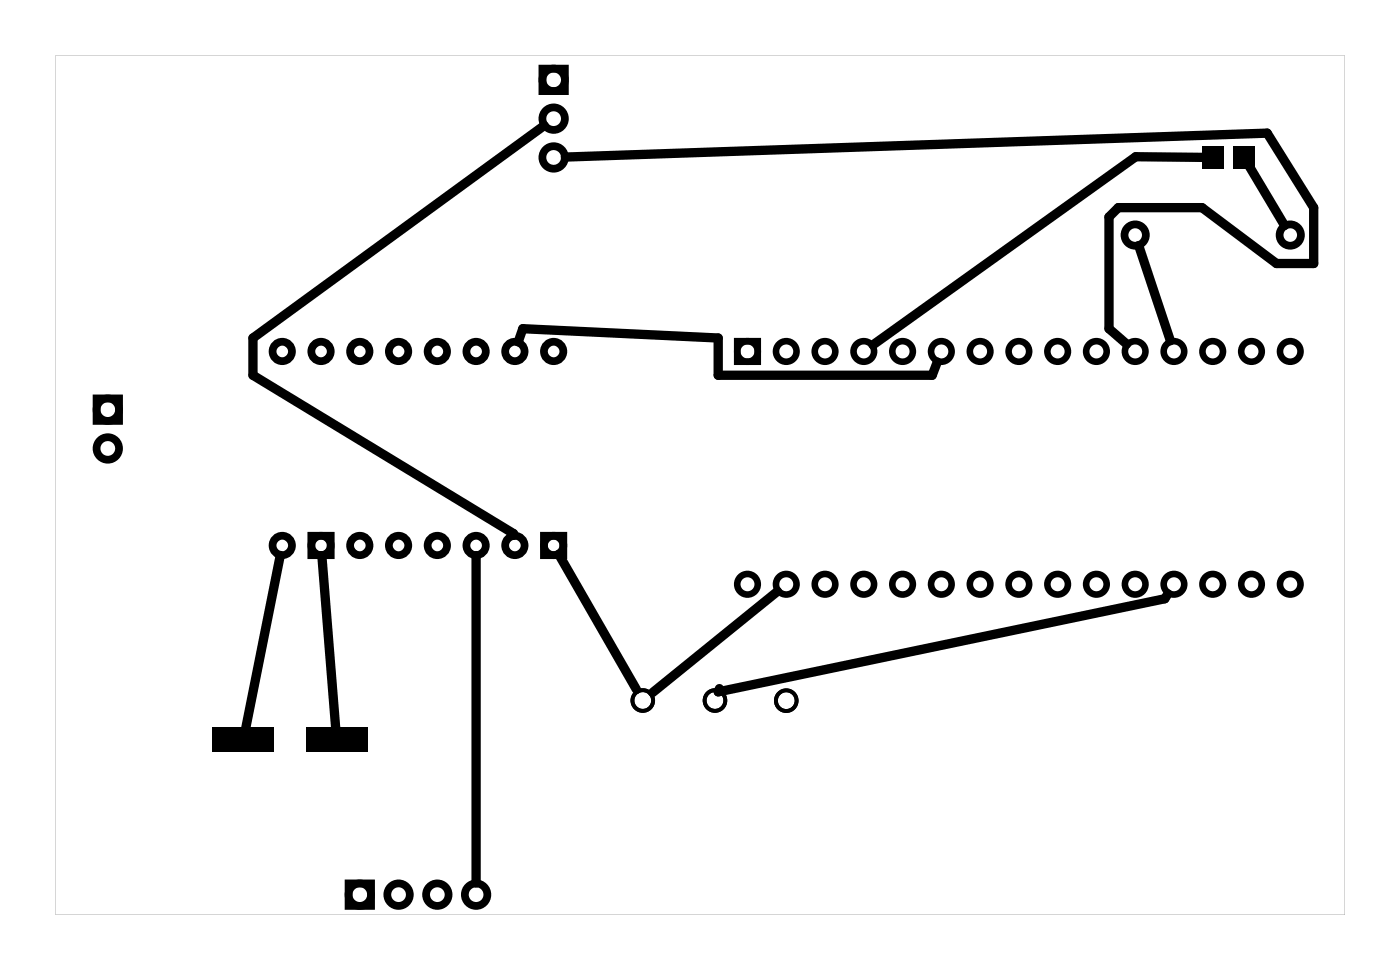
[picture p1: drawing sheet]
<svg xmlns="http://www.w3.org/2000/svg" width="92mm" height="63mm" viewBox="0 0 92 63" stroke-linecap="round" stroke-linejoin="round" font-family="sans-serif">
<g fill="#000">
<path d="M78.8 9.6h1.4v1.5h-1.4zM80.8 9.6h1.4v1.5h-1.4zM14 47.6h4v1.6h-4zM20.1 47.6h4v1.6h-4z"/>
<path d="M3.6 3.6v56.3h84.5v-56.3zM3.6 3.6h84.5v56.3h-84.5z"/>
</g>
<g fill="none" stroke="#000" stroke-width=".51">
<path d="M35.5 4.5h1.5v1.5h-1.5zM6.3 26.1h1.5v1.5h-1.5zM20.4 35.1h1.3v1.2h-1.3zM35.6 35.1h1.3v1.2h-1.3zM22.8 57.8h1.5v1.5h-1.5z"/>
<circle cx="36.3" cy="10.3" r=".74"/>
<circle cx="36.3" cy="5.2" r=".74"/>
<circle cx="36.3" cy="7.8" r=".74"/>
<circle cx="74.4" cy="15.4" r=".7"/>
<circle cx="84.5" cy="15.4" r=".7"/>
<circle cx="7.1" cy="26.8" r=".74"/>
<circle cx="7.1" cy="29.4" r=".74"/>
<circle cx="18.5" cy="23" r=".64"/>
<circle cx="18.5" cy="35.7" r=".64"/>
<circle cx="21" cy="23" r=".64"/>
<circle cx="21" cy="35.7" r=".64"/>
<circle cx="23.6" cy="23" r=".64"/>
<circle cx="23.6" cy="35.7" r=".64"/>
<circle cx="26.1" cy="23" r=".64"/>
<circle cx="26.1" cy="35.7" r=".64"/>
<circle cx="28.7" cy="23" r=".64"/>
<circle cx="28.7" cy="35.7" r=".64"/>
<circle cx="31.2" cy="35.7" r=".64"/>
<circle cx="31.2" cy="23" r=".64"/>
<circle cx="33.7" cy="35.7" r=".64"/>
<circle cx="33.7" cy="23" r=".64"/>
<circle cx="36.3" cy="23" r=".64"/>
<circle cx="36.3" cy="35.7" r=".64"/>
<circle cx="23.6" cy="58.6" r=".74"/>
<circle cx="26.1" cy="58.6" r=".74"/>
<circle cx="28.7" cy="58.6" r=".74"/>
<circle cx="31.2" cy="58.6" r=".74"/>
</g>
<g fill="none" stroke="#000" stroke-width=".43">
<path d="M48.3 22.3h1.3v1.4h-1.3z"/>
<circle cx="49" cy="23" r=".67"/>
<circle cx="49" cy="38.2" r=".67"/>
<circle cx="51.5" cy="23" r=".67"/>
<circle cx="51.5" cy="38.2" r=".67"/>
<circle cx="54.1" cy="23" r=".67"/>
<circle cx="54.1" cy="38.2" r=".67"/>
<circle cx="56.6" cy="23" r=".67"/>
<circle cx="56.6" cy="38.2" r=".67"/>
<circle cx="59.1" cy="23" r=".67"/>
<circle cx="59.1" cy="38.2" r=".67"/>
<circle cx="61.7" cy="23" r=".67"/>
<circle cx="61.7" cy="38.2" r=".67"/>
<circle cx="64.2" cy="23" r=".67"/>
<circle cx="64.2" cy="38.2" r=".67"/>
<circle cx="66.8" cy="23" r=".67"/>
<circle cx="66.8" cy="38.2" r=".67"/>
<circle cx="69.3" cy="23" r=".67"/>
<circle cx="69.3" cy="38.2" r=".67"/>
<circle cx="71.8" cy="23" r=".67"/>
<circle cx="71.8" cy="38.2" r=".67"/>
<circle cx="74.4" cy="23" r=".67"/>
<circle cx="74.4" cy="38.2" r=".67"/>
<circle cx="76.9" cy="23" r=".67"/>
<circle cx="76.9" cy="38.2" r=".67"/>
<circle cx="79.5" cy="23" r=".67"/>
<circle cx="79.5" cy="38.2" r=".67"/>
<circle cx="82" cy="23" r=".67"/>
<circle cx="82" cy="38.2" r=".67"/>
<circle cx="84.5" cy="23" r=".67"/>
<circle cx="84.5" cy="38.2" r=".67"/>
</g>
<g fill="none" stroke="#000" stroke-width=".25">
<circle cx="42.1" cy="45.9" r=".68"/>
<circle cx="46.8" cy="45.9" r=".68"/>
<circle cx="51.5" cy="45.9" r=".68"/>
</g>
<path d="M35.7 8.2l-19.1 13.9v2.5l17 10.3 .1 .1M37 10.3l46-1.6 3.1 4.9v3.7h-2.5l-4.8-3.7h-5.5l-.6 .6v7.3l1.1 1M74.6 16.1l2.1 6.2M78.9 10.3h-4.5l-17.2 12.3M81.9 10.9l2.3 3.9M18.4 36.4l-2.3 11.3M21.1 36.4l.9 11.3M31.2 36.4v21.4M34 22.4l.3-.9 12.8 .6v2.5h14l.3-.9M36.6 36.3l5.1 8.8M50.9 38.7l-8.1 6.6M76.5 38.9l-.2 .3-29.2 6.1v-.2" fill="none" stroke="#000" stroke-width=".61"/>
</svg>
